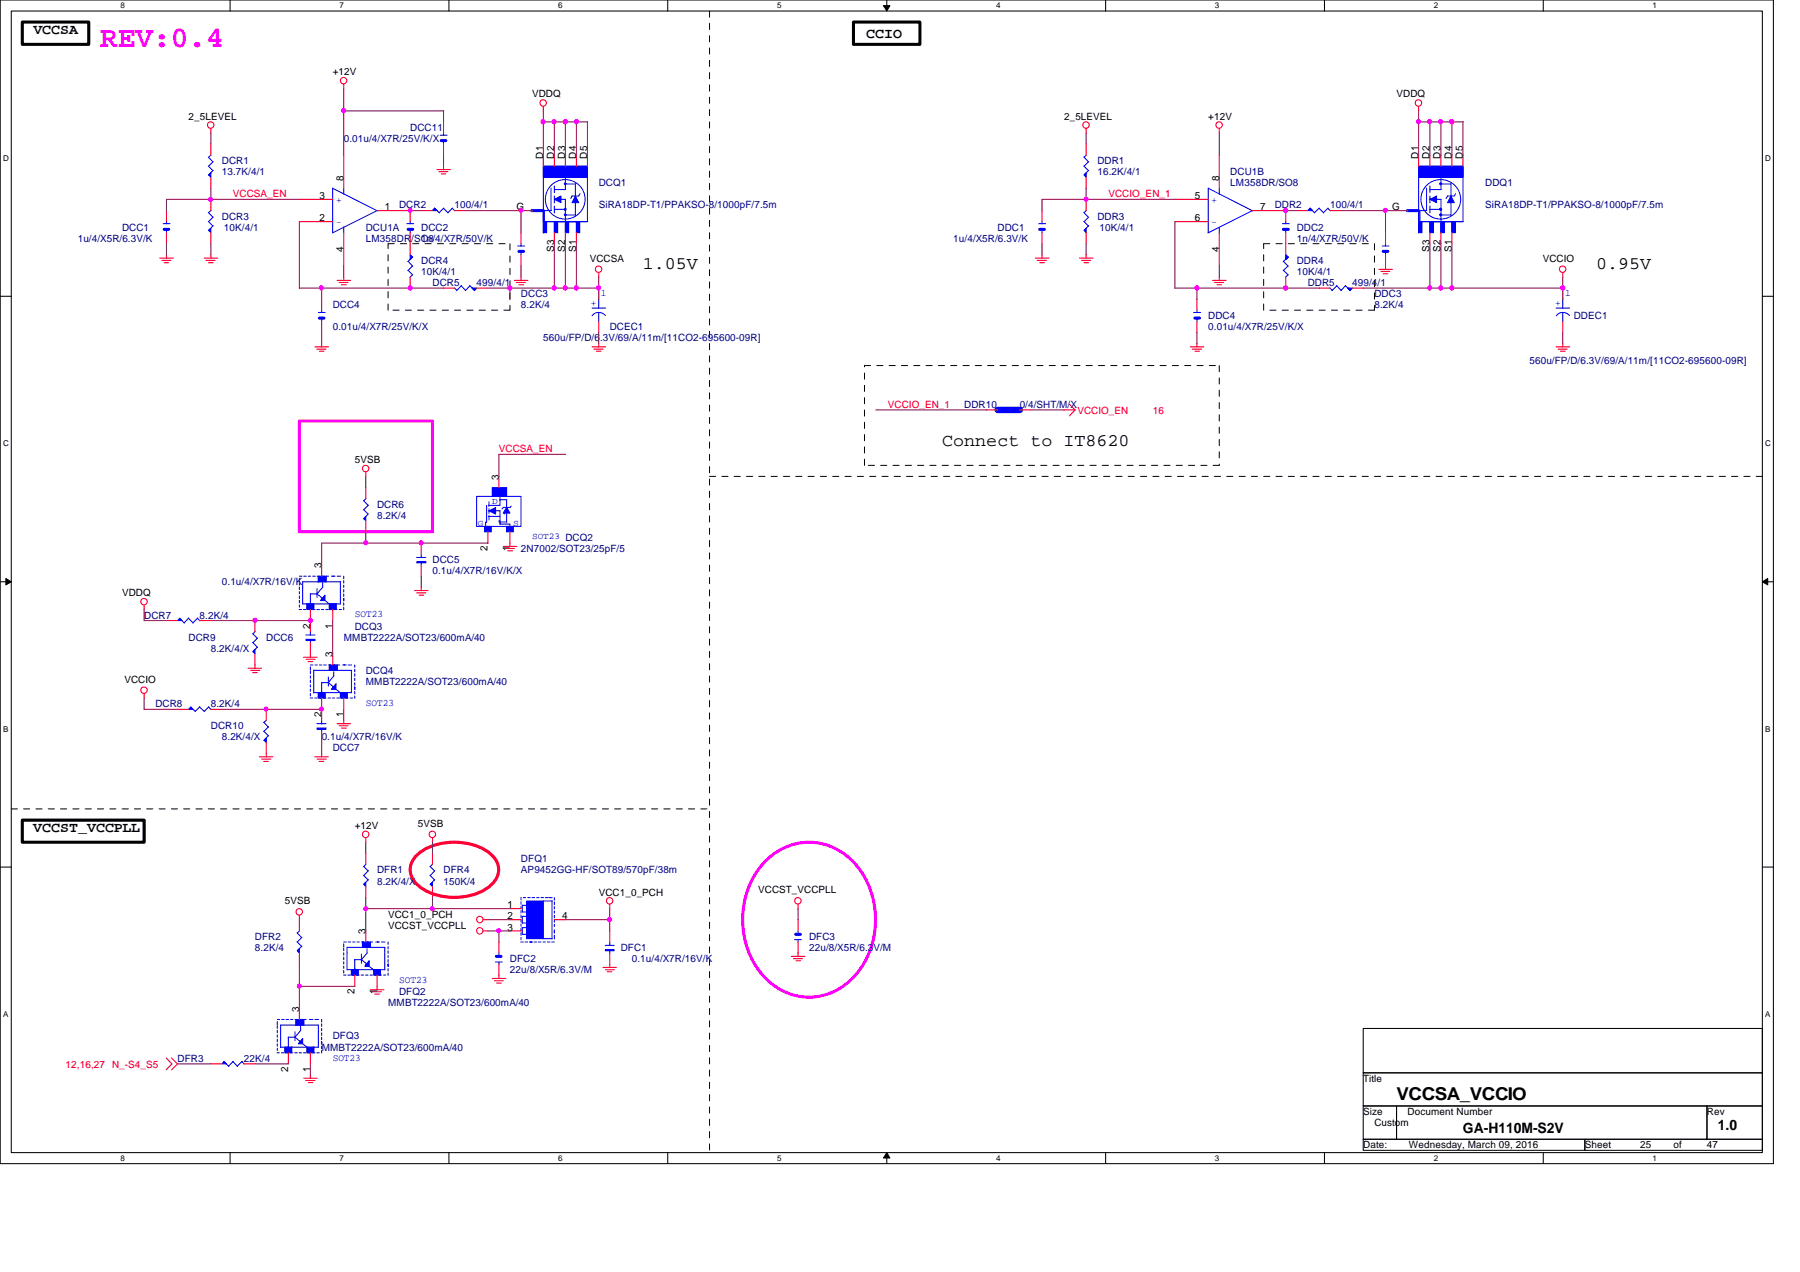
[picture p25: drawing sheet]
<svg xmlns="http://www.w3.org/2000/svg" width="297mm" height="210mm" viewBox="0 0 297 210" stroke-linecap="round" stroke-linejoin="round" font-family="sans-serif">
<defs><g id="words">
<text font-size="5" fill="#f0f" x="16.5" y="7.8">REV:0.4</text>
<g font-size="2.9">
<text x="106.1" y="44.4">1.05V</text>
<text x="263.4" y="44.4">0.95V</text>
<text x="155.5" y="73.7">Connect to IT8620</text>
<text x="230.5" y="181.6">VCCSA_VCCIO</text>
</g>
<g font-size="2.4">
<text x="5.5" y="5.6">VCCSA</text>
<text x="142.9" y="6.3">CCIO</text>
<text x="5.5" y="137.3">VCCST_VCCPLL</text>
<text x="241.4" y="186.9">GA-H110M-S2V</text>
<text x="283.5" y="186.5">1.0</text>
</g>
<g font-size="1.7">
<text x="54.9" y="12.4">+12V</text>
<text x="87.8" y="16.1">VDDQ</text>
<text x="230.5" y="16.1">VDDQ</text>
<text x="31.1" y="19.8">2_5LEVEL</text>
<text x="175.6" y="19.8">2_5LEVEL</text>
<text x="199.4" y="19.8">+12V</text>
<text x="56.7" y="29.8" transform="rotate(-90 56.7 29.8)">8</text>
<text x="89.6" y="26.2" transform="rotate(-90 89.6 26.2)">D1</text>
<text x="91.4" y="26.2" transform="rotate(-90 91.4 26.2)">D2</text>
<text x="93.3" y="26.2" transform="rotate(-90 93.3 26.2)">D3</text>
<text x="95.1" y="26.2" transform="rotate(-90 95.1 26.2)">D4</text>
<text x="96.9" y="26.2" transform="rotate(-90 96.9 26.2)">D5</text>
<text x="201.2" y="29.8" transform="rotate(-90 201.2 29.8)">8</text>
<text x="234.1" y="26.2" transform="rotate(-90 234.1 26.2)">D1</text>
<text x="235.9" y="26.2" transform="rotate(-90 235.9 26.2)">D2</text>
<text x="237.7" y="26.2" transform="rotate(-90 237.7 26.2)">D3</text>
<text x="239.6" y="26.2" transform="rotate(-90 239.6 26.2)">D4</text>
<text x="241.4" y="26.2" transform="rotate(-90 241.4 26.2)">D5</text>
<text x="52.7" y="32.9">3</text>
<text x="63.5" y="34.7">1</text>
<text x="85.3" y="34.7">G</text>
<text x="197.2" y="32.9">5</text>
<text x="207.9" y="34.7">7</text>
<text x="229.7" y="34.7">G</text>
<text x="52.7" y="36.5">2</text>
<text x="56.7" y="41.6" transform="rotate(-90 56.7 41.6)">4</text>
<text x="91.4" y="41.6" transform="rotate(-90 91.4 41.6)">S3</text>
<text x="93.3" y="41.6" transform="rotate(-90 93.3 41.6)">S2</text>
<text x="95.1" y="41.6" transform="rotate(-90 95.1 41.6)">S1</text>
<text x="197.2" y="36.5">6</text>
<text x="201.2" y="41.6" transform="rotate(-90 201.2 41.6)">4</text>
<text x="235.9" y="41.6" transform="rotate(-90 235.9 41.6)">S3</text>
<text x="237.7" y="41.6" transform="rotate(-90 237.7 41.6)">S2</text>
<text x="239.6" y="41.6" transform="rotate(-90 239.6 41.6)">S1</text>
<text x="97.3" y="43.2">VCCSA</text>
<text x="254.6" y="43.2">VCCIO</text>
<text x="58.5" y="76.5">5VSB</text>
<text x="82.3" y="79.2" transform="rotate(-90 82.3 79.2)">3</text>
<text x="53" y="93.8" transform="rotate(-90 53 93.8)">3</text>
<text x="80.5" y="90.9" transform="rotate(-90 80.5 90.9)">2</text>
<text x="84.1" y="90.9" transform="rotate(-90 84.1 90.9)">1</text>
<text x="20.1" y="98.4">VDDQ</text>
<text x="51.2" y="103.8" transform="rotate(-90 51.2 103.8)">2</text>
<text x="54.9" y="103.8" transform="rotate(-90 54.9 103.8)">1</text>
<text x="20.5" y="112.6">VCCIO</text>
<text x="54.9" y="108.5" transform="rotate(-90 54.9 108.5)">3</text>
<text x="53" y="118.4" transform="rotate(-90 53 118.4)">2</text>
<text x="56.7" y="118.4" transform="rotate(-90 56.7 118.4)">1</text>
<text x="58.5" y="136.8">+12V</text>
<text x="69" y="136.4">5VSB</text>
<text x="47" y="149.2">5VSB</text>
<text x="83.8" y="149.9">1</text>
<text x="98.8" y="147.8">VCC1_0_PCH</text>
<text x="125.1" y="147.4">VCCST_VCCPLL</text>
<text x="60.3" y="154.2" transform="rotate(-90 60.3 154.2)">3</text>
<text x="64" y="151.4">VCC1_0_PCH</text>
<text x="64" y="153.2">VCCST_VCCPLL</text>
<text x="83.8" y="151.7">2</text>
<text x="83.8" y="153.6">3</text>
<text x="92.7" y="151.7">4</text>
<text x="49.4" y="167" transform="rotate(-90 49.4 167)">3</text>
<text x="58.5" y="164.1" transform="rotate(-90 58.5 164.1)">2</text>
<text x="62.2" y="164.1" transform="rotate(-90 62.2 164.1)">1</text>
<text x="47.5" y="176.9" transform="rotate(-90 47.5 176.9)">2</text>
<text x="51.2" y="176.9" transform="rotate(-90 51.2 176.9)">1</text>
<text x="225" y="178.5">Title</text>
<text x="225" y="184">Size</text>
<text x="226.8" y="185.8">Custom</text>
<text x="232.3" y="184">Document Number</text>
<text x="281.7" y="184">Rev</text>
<text x="225" y="189.5">Date:</text>
<text x="232.5" y="189.5">Wednesday, March 09, 2016</text>
<text x="261.5" y="189.5">Sheet</text>
<text x="270.7" y="189.5">25</text>
<text x="276.2" y="189.5">of</text>
<text x="281.7" y="189.5">47</text>
</g>
<g font-size="1.7" fill="#000080">
<text x="56.7" y="23.4">0.01u/4/X7R/25V/K/X</text>
<text x="67.7" y="21.6">DCC11</text>
<text x="36.6" y="28.9">13.7K/4/1</text>
<text x="36.6" y="27.1">DCR1</text>
<text x="181.1" y="27.1">DDR1</text>
<text x="181.1" y="28.9">16.2K/4/1</text>
<text x="203" y="28.9">DCU1B</text>
<text x="65.9" y="34.4">DCR2</text>
<text x="75" y="34.4">100/4/1</text>
<text x="98.8" y="30.7">DCQ1</text>
<text x="98.8" y="34.4">SiRA18DP-T1/PPAKSO-8/1000pF/7.5m</text>
<text x="203" y="30.7">LM358DR/SO8</text>
<text x="210.4" y="34.4">DDR2</text>
<text x="219.5" y="34.4">100/4/1</text>
<text x="245.1" y="30.7">DDQ1</text>
<text x="245.1" y="34.4">SiRA18DP-T1/PPAKSO-8/1000pF/7.5m</text>
<text x="12.8" y="39.9">1u/4/X5R/6.3V/K</text>
<text x="20.1" y="38.1">DCC1</text>
<text x="36.6" y="36.2">DCR3</text>
<text x="37" y="38.1">10K/4/1</text>
<text x="60.4" y="38.1">DCU1A</text>
<text x="60.4" y="39.9">LM358DR/SO8</text>
<text x="69.5" y="38.1">DCC2</text>
<text x="69.5" y="39.9">1n/4/X7R/50V/K</text>
<text x="157.3" y="39.9">1u/4/X5R/6.3V/K</text>
<text x="164.6" y="38.1">DDC1</text>
<text x="181.1" y="36.2">DDR3</text>
<text x="181.4" y="38.1">10K/4/1</text>
<text x="214" y="38.1">DDC2</text>
<text x="214" y="39.9">1n/4/X7R/50V/K</text>
<text x="69.5" y="43.5">DCR4</text>
<text x="69.5" y="45.4">10K/4/1</text>
<text x="71.4" y="47.2">DCR5</text>
<text x="78.7" y="47.2">499/4/1</text>
<text x="214" y="43.5">DDR4</text>
<text x="214" y="45.4">10K/4/1</text>
<text x="215.8" y="47.2">DDR5</text>
<text x="223.1" y="47.2">499/4/1</text>
<text x="54.9" y="50.8">DCC4</text>
<text x="86" y="49">DCC3</text>
<text x="86" y="50.8">8.2K/4</text>
<text x="199.4" y="52.7">DDC4</text>
<text x="226.8" y="49">DDC3</text>
<text x="226.8" y="50.8">8.2K/4</text>
<text x="259.7" y="52.7">DDEC1</text>
<text x="54.9" y="54.5">0.01u/4/X7R/25V/K/X</text>
<text x="89.7" y="56.3">560u/FP/D/6.3V/69/A/11m/[11CO2-695600-09R]</text>
<text x="100.6" y="54.5">DCEC1</text>
<text x="199.4" y="54.5">0.01u/4/X7R/25V/K/X</text>
<text x="252.4" y="60">560u/FP/D/6.3V/69/A/11m/[11CO2-695600-09R]</text>
<text x="159.1" y="67.3">DDR10</text>
<text x="168.3" y="67.3">0/4/SHT/M/X</text>
<text x="62.2" y="83.8">DCR6</text>
<text x="62.2" y="85.6">8.2K/4</text>
<text x="71.4" y="94.7">0.1u/4/X7R/16V/K/X</text>
<text x="71.4" y="92.9">DCC5</text>
<text x="86" y="91.1">2N7002/SOT23/25pF/5</text>
<text x="36.6" y="96.6">0.1u/4/X7R/16V/K</text>
<text x="23.8" y="102.1">DCR7</text>
<text x="31.1" y="105.7">DCR9</text>
<text x="32.9" y="102.1">8.2K/4</text>
<text x="34.8" y="107.5">8.2K/4/X</text>
<text x="43.9" y="105.7">DCC6</text>
<text x="56.7" y="105.7">MMBT2222A/SOT23/600mA/40</text>
<text x="58.5" y="103.9">DCQ3</text>
<text x="60.4" y="111.2">DCQ4</text>
<text x="60.4" y="113">MMBT2222A/SOT23/600mA/40</text>
<text x="25.7" y="116.7">DCR8</text>
<text x="34.8" y="116.7">8.2K/4</text>
<text x="34.8" y="120.4">DCR10</text>
<text x="36.6" y="122.2">8.2K/4/X</text>
<text x="53.1" y="122.2">0.1u/4/X7R/16V/K</text>
<text x="54.9" y="124">DCC7</text>
<text x="86" y="142.3">DFQ1</text>
<text x="62.2" y="144.1">DFR1</text>
<text x="62.2" y="146">8.2K/4/X</text>
<text x="73.2" y="144.1">DFR4</text>
<text x="73.2" y="146">150K/4</text>
<text x="86" y="144.1">AP9452GG-HF/SOT89/570pF/38m</text>
<text x="42.1" y="155.1">DFR2</text>
<text x="133.5" y="155.1">DFC3</text>
<text x="42.1" y="156.9">8.2K/4</text>
<text x="84.2" y="160.6">22u/8/X5R/6.3V/M</text>
<text x="84.2" y="158.7">DFC2</text>
<text x="102.4" y="156.9">DFC1</text>
<text x="104.3" y="158.7">0.1u/4/X7R/16V/K</text>
<text x="133.5" y="156.9">22u/8/X5R/6.3V/M</text>
<text x="64" y="166.1">MMBT2222A/SOT23/600mA/40</text>
<text x="65.9" y="164.3">DFQ2</text>
<text x="53.1" y="173.4">MMBT2222A/SOT23/600mA/40</text>
<text x="54.9" y="171.5">DFQ3</text>
<text x="29.3" y="175.2">DFR3</text>
<text x="40.3" y="175.2">22K/4</text>
</g>
<g font-size="1.7" fill="#f00">
<text x="38.4" y="32.6">VCCSA_EN</text>
<text x="182.9" y="32.6">VCCIO_EN_1</text>
<text x="146.5" y="67.3">VCCIO_EN_1</text>
<text x="177.8" y="68.2">VCCIO_EN</text>
<text x="190.2" y="68.2">16</text>
<text x="82.3" y="74.6">VCCSA_EN</text>
<text x="10.8" y="176.3">12,16,27</text>
<text x="18.5" y="176.3">N_-S4_S5</text>
</g>
<g font-size="1.7" fill="#00f">
<text x="55.5" y="33.5">+</text>
<text x="199.9" y="33.5">+</text>
<text x="55.5" y="37.2">-</text>
<text x="199.9" y="37.2">-</text>
<text x="97.5" y="50.5">+</text>
<text x="99.1" y="48.9">1</text>
<text x="256.6" y="50.5">+</text>
<text x="258.3" y="48.9">1</text>
<text x="58.5" y="101.9">SOT23</text>
<text x="60.4" y="116.5">SOT23</text>
<text x="65.9" y="162.2">SOT23</text>
<text x="54.9" y="175">SOT23</text>
</g>
<g font-size="1.5" fill="#00f">
<text x="81.2" y="83.1">D</text>
<text x="78.9" y="86.8">G</text>
<text x="84.7" y="86.8">S</text>
<text x="87.8" y="89">SOT23 DCQ2</text>
</g>
<g font-size="1.3">
<text x="19.9" y="1.4">8</text>
<text x="56" y="1.4">7</text>
<text x="92.1" y="1.4">6</text>
<text x="128.2" y="1.4">5</text>
<text x="164.4" y="1.4">4</text>
<text x="200.5" y="1.4">3</text>
<text x="236.6" y="1.4">2</text>
<text x="272.7" y="1.4">1</text>
<text x=".5" y="26.5">D</text>
<text x="291.3" y="26.5">D</text>
<text x=".5" y="73.6">C</text>
<text x="291.3" y="73.6">C</text>
<text x=".5" y="120.7">B</text>
<text x="291.3" y="120.7">B</text>
<text x=".5" y="167.8">A</text>
<text x="291.3" y="167.8">A</text>
<text x="19.9" y="191.6">8</text>
<text x="56" y="191.6">7</text>
<text x="92.1" y="191.6">6</text>
<text x="128.2" y="191.6">5</text>
<text x="164.4" y="191.6">4</text>
<text x="200.5" y="191.6">3</text>
<text x="236.6" y="191.6">2</text>
<text x="272.7" y="191.6">1</text>
</g>
</g></defs>
<path d="M0 0h292.6v192h-292.6zM1.9 1.8h288.9v188.4h-288.9z" fill="none" stroke="#000" stroke-width=".17"/>
<g fill="#fff">
<path d="M19.9 .2h.7v1.5h-.7z"/>
<path d="M19.9 190.4h.7v1.5h-.7z"/>
</g>
<path d="M38 0v1.8M38 190.2v1.8" fill="none" stroke="#000" stroke-width=".17"/>
<g fill="#fff">
<path d="M56 .2h.7v1.5h-.7z"/>
<path d="M56 190.4h.7v1.5h-.7z"/>
</g>
<path d="M74.1 0v1.8M74.1 190.2v1.8" fill="none" stroke="#000" stroke-width=".17"/>
<g fill="#fff">
<path d="M92.1 .2h.7v1.5h-.7z"/>
<path d="M92.1 190.4h.7v1.5h-.7z"/>
</g>
<path d="M110.2 0v1.8M110.2 190.2v1.8" fill="none" stroke="#000" stroke-width=".17"/>
<g fill="#fff">
<path d="M128.2 .2h.7v1.5h-.7z"/>
<path d="M128.2 190.4h.7v1.5h-.7z"/>
</g>
<path d="M146.3 0v1.8M145.8 .9h1.1l-.6 .9zM146.3 190.2l.6 .9h-1.1zM146.3 190.2v1.8" fill="none" stroke="#000" stroke-width=".17"/>
<path d="M145.8 .9h1.1l-.6 .9zM146.3 190.2l.6 .9h-1.1z" fill="#000"/>
<g fill="#fff">
<path d="M164.4 .2h.7v1.5h-.7z"/>
<path d="M164.4 190.4h.7v1.5h-.7z"/>
</g>
<path d="M182.5 0v1.8M182.5 190.2v1.8" fill="none" stroke="#000" stroke-width=".17"/>
<g fill="#fff">
<path d="M200.5 .2h.7v1.5h-.7z"/>
<path d="M200.5 190.4h.7v1.5h-.7z"/>
</g>
<path d="M218.6 0v1.8M218.6 190.2v1.8" fill="none" stroke="#000" stroke-width=".17"/>
<g fill="#fff">
<path d="M236.6 .2h.7v1.5h-.7z"/>
<path d="M236.6 190.4h.7v1.5h-.7z"/>
</g>
<path d="M254.7 0v1.8M254.7 190.2v1.8" fill="none" stroke="#000" stroke-width=".17"/>
<g fill="#fff">
<path d="M272.7 .2h.7v1.5h-.7z"/>
<path d="M272.7 190.4h.7v1.5h-.7z"/>
<path d="M.5 25.4h.9v1.4h-.9z"/>
<path d="M291.3 25.4h.9v1.4h-.9z"/>
<path d="M.5 72.4h.9v1.5h-.9z"/>
<path d="M291.3 72.4h.9v1.5h-.9z"/>
</g>
<path d="M0 48.9h1.9M290.8 48.9h1.8" fill="none" stroke="#000" stroke-width=".17"/>
<g fill="#fff">
<path d="M.5 119.5h.9v1.5h-.9z"/>
<path d="M291.3 119.5h.8v1.5h-.8z"/>
</g>
<path d="M0 96h1.9M1 95.5l.9 .5-.9 .5zM290.8 96h1.8M290.8 96l.9-.5v1z" fill="none" stroke="#000" stroke-width=".17"/>
<path d="M1 95.5l.9 .5-.9 .5zM290.8 96l.9-.5v1z" fill="#000"/>
<g fill="#fff">
<path d="M.5 166.6h.8v1.5h-.8z"/>
<path d="M291.3 166.6h.8v1.5h-.8z"/>
</g>
<path d="M0 143.1h1.9M290.8 143.1h1.8M225 169.7h65.8v7.3h-65.8zM225 177h65.8v5.5h-65.8zM225 182.5h5.5v5.5h-5.5zM225 188h36.5v1.8h-36.5zM230.5 182.5h51.2v5.5h-51.2zM261.5 188h29.3v1.8h-29.3zM281.7 182.5h9.1v5.5h-9.1z" fill="none" stroke="#000" stroke-width=".17"/>
<g fill="none" stroke="#000" stroke-width=".17" stroke-dasharray="1 1 1 1 1 1 1 1">
<path d="M117.1 1.8v188.4M64 40.2h20.2M64 51.2v-11M84.2 40.2v11M84.2 51.2h-20.2M208.5 40.2h18.3M208.5 51.2v-11M226.8 40.2v11M226.8 51.2h-18.3M142.7 60.3h58.5M142.7 76.8v-16.5M201.2 60.3v16.5"/>
<path d="M201.2 76.8h-58.5M290.8 78.6h-173.8M1.9 133.5h115.2"/>
</g>
<path d="M3.7 3.6h10.9v3.7h-10.9zM140.8 3.6h11v3.7h-11zM3.7 135.3h20.1v3.7h-20.1z" fill="none" stroke="#000" stroke-width=".51"/>
<path d="M49.4 69.5h22v18.3h-22zM126.6 141.8a10 10 0 0 1 15.5 2 14.3 14.3 0 0 1-1.7 17.9 9.9 9.9 0 0 1-15.5-2 14.3 14.3 0 0 1 1.7-17.9z" fill="none" stroke="#f0f" stroke-width=".51"/>
<path d="M69.1 140.8a10.3 10.3 0 0 1 11.8 0 3.2 3.2 0 0 1 0 5.4 10.2 10.2 0 0 1-11.8 0 3.3 3.3 0 0 1 0-5.4z" fill="none" stroke="#f00" stroke-width=".51"/>
<g fill="none" stroke="#f00" stroke-width=".17">
<path d="M56.7 13.9v.7M89.7 17.6v.7M234.1 17.6v.7M34.8 21.2v.8M72.1 28h2.2M72.4 28.3h1.5M72.8 28.7h.8M73.2 27.4v.6M179.2 21.2v.8M201.2 21.2v.8M26.4 42.6h2.2M26.7 43h1.5"/>
<path d="M27.1 43.3h.8M27.5 42v.6M33.7 42.6h2.2M34 43h1.5M34.4 43.3h.8M34.8 42v.6M52 57.2h2.2M52.3 57.6h1.5M52.7 58h.8M53.1 56.7v.6M55.6 46.3h2.3M56 46.6h1.4"/>
<path d="M56.3 47h.8M56.7 45.7v.6M84.9 46.3h2.2M85.2 46.6h1.5M85.6 47h.8M86 45.7v.6M97.7 57.2h2.2M98 57.6h1.5M98.4 58h.8M98.8 45v.8M98.8 56.7v.6M170.9 42.6h2.2"/>
<path d="M171.2 43h1.5M171.6 43.3h.7M172 42v.6M178.1 42.6h2.3M178.5 43h1.5M178.9 43.3h.8M179.2 42v.6M196.4 57.2h2.3M196.8 57.6h1.5M197.2 58h.7M197.5 56.7v.6M200.1 46.3h2.2"/>
<path d="M200.4 46.6h1.5M200.8 47h.8M201.2 45.7v.6M227.5 44.4h2.3M227.9 44.8h1.5M228.3 45.2h.7M228.6 43.9v.6M256.8 57.2h2.2M257.1 57.6h1.5M257.5 58h.8M257.9 45v.8M257.9 56.7v.6"/>
<path d="M60.4 77.9v.8M175.6 67.6h1.8M176.5 66.7l.9 .9M177.4 67.6l-.9 1M23.8 99.9v.7M68.4 97.5h2.3M68.7 97.8h1.6M69.2 98.2h.7M69.5 96.9v.6M83.1 90.2h2.2M83.4 90.5h1.5M83.8 90.9h.8"/>
<path d="M84.2 89.6v.6M23.8 114.5v.7M40.9 110.3h2.3M41.4 110.6h1.5M41.7 111h.8M42.1 109.7v.6M50.1 108.5h2.2M50.5 108.8h1.5M50.8 109.2h.8M51.2 107.9v.6M55.6 119.4h2.3M56 119.8h1.4"/>
<path d="M56.7 118.9v.6M42.8 124.9h2.2M43.2 125.3h1.5M43.5 125.6h.8M43.9 124.3v.6M51.9 124.9h2.3M52.3 125.3h1.5M52.7 125.6h.7M53.1 124.3v.6M56.3 120.1h.8M60.4 138.3v.7M71.4 138.3v.7"/>
<path d="M49.4 151v.8M79.8 151.8h.8M79.8 153.6h.8M99.5 159.6h2.2M100.6 149.2v.8M100.6 159.1v.6M130.6 157.8h2.2M130.9 158.2h1.5M131.4 158.5h.7M131.7 149.2v.8M131.7 157.3v.6M27.4 174.6l1 1-1 .9"/>
<path d="M28.3 174.6l1 1-1 .9M50.1 177.9h2.3M50.5 178.3h1.5M50.9 178.6h.7M51.2 177.4v.6M61.1 163.3h2.3M61.4 163.7h1.5M61.8 164h.8M62.2 162.8v.6M81.2 161.5h2.3M81.6 161.8h1.5M82 162.2h.7"/>
<path d="M82.3 160.9v.6M99.9 160h1.5M100.2 160.4h.8"/>
<circle cx="56.7" cy="13.3" r=".54"/>
<circle cx="89.6" cy="17" r=".54"/>
<circle cx="234.1" cy="17" r=".54"/>
<circle cx="34.8" cy="20.6" r=".54"/>
<circle cx="179.2" cy="20.6" r=".54"/>
<circle cx="201.2" cy="20.6" r=".54"/>
<circle cx="98.8" cy="44.4" r=".54"/>
<circle cx="257.9" cy="44.4" r=".54"/>
<circle cx="60.3" cy="77.3" r=".54"/>
<circle cx="23.8" cy="99.3" r=".54"/>
<circle cx="23.8" cy="113.9" r=".54"/>
<circle cx="60.3" cy="137.7" r=".54"/>
<circle cx="71.3" cy="137.7" r=".54"/>
<circle cx="49.4" cy="150.5" r=".54"/>
<circle cx="79.2" cy="153.6" r=".54"/>
<circle cx="79.2" cy="151.7" r=".54"/>
<circle cx="100.6" cy="148.6" r=".54"/>
<circle cx="131.7" cy="148.6" r=".54"/>
</g>
<path d="M55.5 112.8v.9h-.8z" fill="#00f"/>
<g fill="none" stroke="#00f" stroke-width=".17">
<path d="M51.2 115.2h.4M51.2 109.7h.4M51.2 110v.6M51.2 110.8v.4M51.2 111.5v.4M51.2 112.2v.4M51.2 113v.4M51.2 113.7v.4M51.2 114.4v.5M51.8 110.6v3.7M51.8 114.3h6.2M51.8 110.6h6.2"/>
<path d="M51.9 115.2h.4M52 109.7h.4M52.5 114.3v.7M52.7 115.2h.4M52.7 109.7h.4M53.1 112.6v1.7M53.1 112.6h1.1M53.4 115.2h.4M53.4 109.7h.4M53.6 114.3v.7h-1.1M54.1 115.2h.4M54.2 109.7h.4"/>
<path d="M54.2 111.7v1.5M54.2 112.6l.9 .8M54.9 115.2h.3M54.9 113.4h.1M54.9 109.7h.4M55.1 110.8v.8M55.1 111.5l-1 1.2M55.5 112.8v.9h-.8zM55.5 113.7l.7 .6M55.6 115.2h.4M55.6 109.7h.4M55.6 109.9v.8"/>
<path d="M55.7 109.9h-1.3v.8M56.2 115h1.1M56.2 114.3v.8M56.3 115.2h.4M56.6 109.7h.5M57.1 115.2h.3M57.3 114.3v.7M57.4 109.7h.6M57.8 115.2h.4M58 110.6v.8M58 111.5v2.8M58.5 109.7v.4"/>
<path d="M58.5 110.4v.5M58.5 111.2v.4M58.5 111.9v.4M58.5 112.6v.5M58.5 113.4v.4M58.5 114.1v.4M58.5 114.9v.3"/>
</g>
<path d="M54.4 109.7h1.2v.9h-1.2z" fill-rule="evenodd" fill="#00f"/>
<path d="M54.4 109.7h1.2v.9h-1.2z" fill="none" stroke="#00f" stroke-width=".17"/>
<path d="M56.2 114.3h1.1v.9h-1.1z" fill-rule="evenodd" fill="#00f"/>
<path d="M56.2 114.3h1.1v.9h-1.1z" fill="none" stroke="#00f" stroke-width=".17"/>
<path d="M52.5 114.3h1.1v.9h-1.1z" fill-rule="evenodd" fill="#00f"/>
<path d="M52.5 114.3h1.1v.9h-1.1zM38.4 175.2l.8 .8M38.5 175.1l-.8 .8M39.9 175.2l.4 .4M40 175.1l-.8 .8" fill="none" stroke="#00f" stroke-width=".17"/>
<path d="M53.1 115.2v1.9M54.9 107.9v1.8M56.7 115.2v1.9" fill="none" stroke="#f00" stroke-width=".17"/>
<path d="M37 175.2l.3 .4h-.7z" fill-rule="evenodd" fill="#00f"/>
<path d="M52.3 119.4h1.5M53.1 118.9v.6M53.1 120.3v.4M37 175.2l.8 .8M37 175.2l.3 .4h-.7z" fill="none" stroke="#00f" stroke-width=".17"/>
<path d="M34.8 175.6h1.8M40.3 175.6h1.8" fill="none" stroke="#f00" stroke-width=".17"/>
<path d="M52.3 120.1h1.5v.2h-1.5z" fill-rule="evenodd" fill="#00f"/>
<path d="M52.3 120.1h1.5v.2h-1.5zM70.9 144.4l.8 .8M70.9 143l.8 .7M71.4 142.6l-.4 .4M71.8 143.7l-.8 .8" fill="none" stroke="#00f" stroke-width=".17"/>
<path d="M53.1 117.1v1.8M53.1 120.7v1.8" fill="none" stroke="#f00" stroke-width=".17"/>
<path d="M71 145.9l.4-.3v.7z" fill-rule="evenodd" fill="#00f"/>
<g fill="none" stroke="#00f" stroke-width=".17">
<path d="M211.6 36.9h1.2M212.2 36.5v.4M212.2 37.8v.6M256.8 50.8h2.2M257.9 51.6a1.37 1.37 0 0 1 1.1 .5M257.9 51.6a1.21 1.21 0 0 0-1.1 .5M257.9 49.4v1.5M257.9 51.6v1.5M49 155.4l.8 .8M49 153.9l.8 .8M49.4 153.6l-.3 .4M49.8 154.7l-.7 .7"/>
<path d="M71 145.9l.4-.3v.7zM71.8 145.2l-.8 .7M131.1 155.1h1.1M131.7 153.6v.6M131.7 155.1v.4"/>
</g>
<path d="M212.2 34.8v1.8M212.2 38.4v1.8M257.9 47.5v1.9M257.9 53v1.9M71.4 140.8v1.8M71.4 146.3v1.8M131.7 151.8v1.8M131.7 155.4v1.9" fill="none" stroke="#f00" stroke-width=".17"/>
<path d="M211.8 37.8h.8M131.3 154.2h.8" fill="none" stroke="#00f" stroke-width=".51"/>
<path d="M49.4 156.5v.8l-.3-.4z" fill-rule="evenodd" fill="#00f"/>
<path d="M49.4 156.5v.8l-.3-.4zM49.8 156.1l-.7 .8" fill="none" stroke="#00f" stroke-width=".17"/>
<path d="M49.4 151.8v1.8M49.4 157.3v1.8" fill="none" stroke="#f00" stroke-width=".17"/>
<path d="M49.9 171.4v.9h-.7z" fill="#00f"/>
<g fill="none" stroke="#00f" stroke-width=".17">
<path d="M45.7 173.7h.4M45.8 168.2h.3M45.8 168.6v.6M45.8 169.3v.4M45.8 170v.4M45.8 170.8v.4M45.8 171.5v.4M45.8 172.2v.4M45.8 173v.4M46.3 169.1v3.7M46.3 172.8h6.3M46.3 169.2h6.3"/>
<path d="M46.4 173.7h.5M46.5 168.2h.4M47 172.8v.7M47.2 173.7h.4M47.2 168.2h.4M47.6 171.1v1.7M47.6 171.2h1.1M47.9 173.7h.4M48 168.2h.3M48.1 172.8v.7h-1.1M48.6 173.7h.5M48.7 168.2h.4"/>
<path d="M48.7 170.3v1.4M48.7 171.2l1 .8M49.4 173.7h.4M49.4 171.9h.1M49.4 168.2h.4M49.6 169.3v.8M49.6 170.1l-1 1.1M49.9 172.3l.8 .5M49.9 171.4v.9h-.7zM50.1 173.7h.4M50.1 168.2h.4M50.1 168.4v.8"/>
<path d="M50.2 168.4h-1.4v.8M50.7 173.5h1.1M50.7 172.8v.8M50.8 173.7h.4M51.1 168.2h.5M51.6 173.7h.4M51.8 172.8v.7M52 168.2h.6M52.3 173.7h.4M52.5 169.2v.7M52.5 170v2.8M53.1 168.2v.5"/>
<path d="M53.1 169v.4M53.1 169.7v.4M53.1 170.4v.5M53.1 171.2v.4M53.1 171.9v.4M53.1 172.6v.5M53.1 173.4v.4"/>
</g>
<path d="M48.8 168.2h1.3v1h-1.3z" fill-rule="evenodd" fill="#00f"/>
<path d="M48.8 168.2h1.3v1h-1.3z" fill="none" stroke="#00f" stroke-width=".17"/>
<path d="M50.7 172.8h1.1v.9h-1.1z" fill-rule="evenodd" fill="#00f"/>
<path d="M50.7 172.8h1.1v.9h-1.1z" fill="none" stroke="#00f" stroke-width=".17"/>
<path d="M47 172.8h1.1v.9h-1.1z" fill-rule="evenodd" fill="#00f"/>
<path d="M60 84.1l.7 .7M60 82.6l.7 .8M60.4 82.3l-.4 .3M60.8 83.4l-.8 .7M47 172.8h1.1v.9h-1.1z" fill="none" stroke="#00f" stroke-width=".17"/>
<path d="M47.6 173.7v1.9M49.4 166.4v1.8M51.2 173.7v1.9" fill="none" stroke="#f00" stroke-width=".17"/>
<path d="M60.4 85.2v.7l-.4-.3z" fill-rule="evenodd" fill="#00f"/>
<path d="M26.9 36.9h1.2M27.5 36.5v.4M27.5 37.8v.6M178.9 27.4l.7 .8M178.9 25.9l.7 .8M179.3 25.6l-.4 .4M179.7 26.7l-.8 .7M60.4 85.2v.7l-.4-.3zM60.8 84.8l-.8 .8" fill="none" stroke="#00f" stroke-width=".17"/>
<path d="M27.5 34.8v1.8M27.5 38.4v1.8M60.4 80.5v1.8M60.4 85.9v1.9" fill="none" stroke="#f00" stroke-width=".17"/>
<path d="M27.1 37.8h.8" fill="none" stroke="#00f" stroke-width=".51"/>
<path d="M178.9 28.9l.3-.4v.8z" fill-rule="evenodd" fill="#00f"/>
<path d="M178.9 28.9l.3-.4v.8zM179.7 28.1l-.8 .8M216.2 34.4l.8 .7M216.2 34.3l-.4 .5M217.7 34.4l.7 .7M217.7 34.3l-.8 .8M219.1 34.4l.4 .4M219.2 34.3l-.8 .8" fill="none" stroke="#00f" stroke-width=".17"/>
<path d="M179.2 23.7v1.9M179.2 29.3v1.8" fill="none" stroke="#f00" stroke-width=".17"/>
<path d="M215.8 34.8l.4-.4 .4 .4-.4-.4 .4 .4z" fill-rule="evenodd" fill="#00f"/>
<path d="M72.6 22.3h1.2M73.2 21.9v.4M73.2 23.2v.5M215.8 34.8l.4-.4 .4 .4-.4-.4 .4 .4zM219.5 47.5l.3 .4M220.6 47.1l.7 .8M220.6 47.2l-.8 .8M222 47.1l.8 .8M222 47.2l-.7 .8M223.1 47.5l-.3 .5" fill="none" stroke="#00f" stroke-width=".17"/>
<path d="M73.2 20.1v1.8M73.2 23.7v1.9M214 34.8h1.8M219.5 34.8h1.8" fill="none" stroke="#f00" stroke-width=".17"/>
<path d="M72.8 23.2h.8" fill="none" stroke="#00f" stroke-width=".51"/>
<path d="M222.4 47.5h.7l-.3 .4z" fill-rule="evenodd" fill="#00f"/>
<path d="M222.4 47.5h.7l-.3 .4z" fill="none" stroke="#00f" stroke-width=".17"/>
<path d="M217.7 47.5h1.8M223.1 47.5h1.9" fill="none" stroke="#f00" stroke-width=".17"/>
<path d="M60.9 158.5v1h-.7z" fill="#00f"/>
<g fill="none" stroke="#00f" stroke-width=".17">
<path d="M56.7 155.4h.4M56.7 155.7v.6M56.7 156.5v.4M56.7 157.2v.4M56.7 157.9v.5M56.7 158.7v.4M56.7 159.4v.4M57.3 156.3v3.8M57.3 156.3h6.2M57.4 155.4h.5M58 160v.7M58.2 155.4h.4"/>
<path d="M58.5 158.3v1.8M58.5 158.4h1.2M58.9 155.4h.4M59.1 160v.7h-1.1M59.6 155.4h.5M59.6 157.4v1.6M59.6 158.4l1 .7M60.4 159.1h.1M60.4 155.4h.4M60.6 156.5v.8M60.6 157.3l-1 1.1M60.9 159.5l.8 .6"/>
<path d="M60.9 158.5v1h-.7zM61.1 155.4h.4M61.1 155.6v.8M61.2 155.6h-1.4v.8M62 155.4h.6M62.8 160v.7M62.9 155.4h.6M63.5 156.3v.8M63.5 157.2v2.8M64 155.4v.4M64 156.2v.4M64 156.9v.4"/>
<path d="M64 157.6v.4M64 158.4v.4M64 159.1v.4M64 159.8v.4M56.7 160.9h.4M56.7 160.1v.5M57.3 160h6.2M57.4 160.9h.4M58.2 160.9h.3M58.9 160.9h.4M59.6 160.9h.4M60.3 160.9h.4"/>
<path d="M61.1 160.9h.4M61.7 160.7h1.1M61.7 160v.8M61.8 160.9h.4M62.5 160.9h.4M63.3 160.9h.4M64 160.6v.4"/>
</g>
<path d="M59.8 155.4h1.3v.9h-1.3z" fill-rule="evenodd" fill="#00f"/>
<path d="M59.8 155.4h1.3v.9h-1.3z" fill="none" stroke="#00f" stroke-width=".17"/>
<path d="M61.7 160h1.1v.9h-1.1z" fill-rule="evenodd" fill="#00f"/>
<path d="M61.7 160h1.1v.9h-1.1z" fill="none" stroke="#00f" stroke-width=".17"/>
<path d="M58 160h1.1v.9h-1.1z" fill-rule="evenodd" fill="#00f"/>
<path d="M228.1 40.6h1.1M228.6 40.2v.4M228.6 41.4v.6M31.1 102l.8 .8M31.2 102l-.8 .8M32.6 102l.4 .4M32.6 102l-.8 .8M58 160h1.1v.9h-1.1z" fill="none" stroke="#00f" stroke-width=".17"/>
<path d="M228.6 38.4v1.8M228.6 42v1.9M60.4 153.6v1.8M58.5 160.9v1.9M62.2 160.9v1.9" fill="none" stroke="#f00" stroke-width=".17"/>
<path d="M228.3 41.5h.7" fill="none" stroke="#00f" stroke-width=".51"/>
<path d="M29.3 102.4l.4-.4 .3 .4z" fill-rule="evenodd" fill="#00f"/>
<path d="M29.3 102.4l.4-.4 .3 .4zM29.7 102l.7 .8" fill="none" stroke="#00f" stroke-width=".17"/>
<path d="M27.5 102.4h1.8M32.9 102.4h1.9" fill="none" stroke="#f00" stroke-width=".17"/>
<path d="M86.9 148.7h2.8v6.2h-2.8z" fill-rule="evenodd" fill="#00f"/>
<g fill="none" stroke="#00f" stroke-width=".17">
<path d="M78.7 81.9h7.3v5h-7.3zM82.3 85.9h.1M81.7 158.7h1.2M82.3 157.3v.6M82.3 158.7v.4M85.9 155.4h.5M86 148.1v.4M86 148.8v.4M86 149.6v.3M86 150.3v.4M86 151v.4M86 151.7v.4"/>
<path d="M86 152.5v.4M86 153.2v.4M86 153.9v.4M86 154.7v.4M86.1 151.2h.8M86.1 153.1h.8M86.2 149.4v1.1h.7M86.2 151.2v1.2M86.2 153.1v1.1M86.2 152.3h.7M86.2 149.4h.7M86.2 154.2h.7"/>
<path d="M86.4 148.1h.3M86.7 155.4h.4M86.9 148.7h2.8v6.2h-2.8zM87.1 148.1h.4M87.4 155.4h.4M87.8 151.8h.1M87.8 148.1h.4M88.1 155.4h.5M88.6 148.1h.3M88.9 155.4h.4M89.3 148.1h.4M89.6 155.4h.4"/>
<path d="M89.6 154.9h1.5M89.7 148.7h1.4M90 148.1h.4M90.3 155.4h.5M90.5 148.1h.6M91.1 155.4h.4M91.1 148.7v6.2M91.5 148.1v.4M91.5 148.8v.5M91.5 149.6v.4M91.5 150.3v.4M91.5 151v.5"/>
<path d="M91.5 151.8v.4M91.5 152.5v.4M91.5 153.4v.6M91.5 154.3v.6"/>
</g>
<path d="M82.3 155.4v1.9M82.3 159.1v1.8M84.2 149.9h1.8M84.2 151.8h1.8M84.2 153.6h1.8M91.5 151.8h1.8" fill="none" stroke="#f00" stroke-width=".17"/>
<path d="M81.9 157.8h.8" fill="none" stroke="#00f" stroke-width=".51"/>
<path d="M81.2 80.5h2.4v1.4h-2.4z" fill-rule="evenodd" fill="#00f"/>
<path d="M81.2 80.5h2.4v1.4h-2.4z" fill="none" stroke="#00f" stroke-width=".17"/>
<path d="M80 86.9h1.1v.9h-1.1z" fill-rule="evenodd" fill="#00f"/>
<path d="M80 86.9h1.1v.9h-1.1z" fill="none" stroke="#00f" stroke-width=".17"/>
<path d="M83.6 86.9h1.1v.9h-1.1z" fill-rule="evenodd" fill="#00f"/>
<path d="M80.7 83.9v.8M80.7 85v.8M83.6 86.9h1.1v.9h-1.1z" fill="none" stroke="#00f" stroke-width=".17"/>
<path d="M80.7 84.3l1.1-.6v1.1z" fill-rule="evenodd" fill="#00f"/>
<path d="M80.6 84.3h1.9v2M80.6 85.2h1.9M80.7 84.3l1.1-.6v1.1zM82.5 86.1h1.1M83.6 82.4v3.7" fill="none" stroke="#00f" stroke-width=".17"/>
<path d="M83.6 83.7l.6 1h-1.1z" fill="#00f"/>
<g fill="none" stroke="#00f" stroke-width=".17">
<path d="M80.3 86.1h-.2v.8M80.3 83.4v2.8M80.6 83.4h1.9M80.7 82.8v.8M82.5 82.5h1.1M82.5 86.5h1.7v.4M82.5 81.9v1.5M82.5 86.1v.4M83 83.7h1.2M83.1 83.7l-.3 .3M83.2 84.7h.1M83.6 83.7l.6 1h-1.1z"/>
<path d="M84.4 83.5l-.2 .2M41.7 106l.8 .8M41.7 104.6l.8 .7M42.1 104.2l-.4 .4M42.5 105.3l-.8 .7"/>
</g>
<path d="M82.3 78.6v1.9M80.5 87.8v1.8M84.2 87.8v1.8" fill="none" stroke="#f00" stroke-width=".17"/>
<path d="M42.1 107.1v.8l-.4-.4z" fill-rule="evenodd" fill="#00f"/>
<path d="M32.9 116.7l.8 .7M33 116.6l-.8 .8M34.4 116.7l.4 .4M34.5 116.6l-.8 .8M42.1 107.1v.8l-.4-.4zM42.5 106.8l-.8 .7" fill="none" stroke="#00f" stroke-width=".17"/>
<path d="M42.1 102.4v1.8M42.1 107.9v1.8" fill="none" stroke="#f00" stroke-width=".17"/>
<path d="M31.1 117.1l.4-.4 .3 .4z" fill-rule="evenodd" fill="#00f"/>
<path d="M85.4 40.6h1.2M86 40.2v.4M86 41.4v.6M68.7 92h1.6M69.5 91.4v.6M69.5 92.9v.4M31.1 117.1l.4-.4 .3 .4zM31.5 116.7l.8 .7" fill="none" stroke="#00f" stroke-width=".17"/>
<path d="M86 38.4v1.8M86 42v1.9M29.3 117.1h1.8M34.8 117.1h1.8" fill="none" stroke="#f00" stroke-width=".17"/>
<path d="M85.6 41.5h.8" fill="none" stroke="#00f" stroke-width=".51"/>
<path d="M68.8 92.7h1.5v.2h-1.5z" fill-rule="evenodd" fill="#00f"/>
<path d="M71.7 34.4l.8 .7M71.8 34.3l-.4 .5M73.2 34.4l.8 .7M73.2 34.3l-.7 .8M74.6 34.4l.5 .4M74.7 34.3l-.8 .8M68.8 92.7h1.5v.2h-1.5z" fill="none" stroke="#00f" stroke-width=".17"/>
<path d="M69.5 89.6v1.8M69.5 93.3v1.8" fill="none" stroke="#f00" stroke-width=".17"/>
<path d="M71.7 34.4l.4 .4h-.7l.3-.4 .4 .4z" fill-rule="evenodd" fill="#00f"/>
<path d="M71.7 34.4l.4 .4h-.7l.3-.4 .4 .4zM67.3 43.1l.8 .8M67.3 44.6l.8 .8M67.7 42l.4 .5M68.1 42.4l-.8 .8M68.1 43.9l-.8 .8M68.1 45.3l-.5 .5" fill="none" stroke="#00f" stroke-width=".17"/>
<path d="M69.5 34.8h1.9M75 34.8h1.8" fill="none" stroke="#f00" stroke-width=".17"/>
<path d="M67.7 42l.4 .4-.4 .4 .4-.4-.4 .4z" fill-rule="evenodd" fill="#00f"/>
<path d="M67.7 42l.4 .4-.4 .4 .4-.4-.4 .4zM43.5 119.2l.8 .8M44 118.8l-.4 .4M44.3 119.9l-.7 .8M43.5 120.7l.8 .7" fill="none" stroke="#00f" stroke-width=".17"/>
<path d="M67.7 40.2v1.8M67.7 45.7v1.8" fill="none" stroke="#f00" stroke-width=".17"/>
<path d="M43.6 122.2l.3-.4v.7z" fill-rule="evenodd" fill="#00f"/>
<path d="M211.8 43.1l.8 .8M211.8 44.6l.8 .8M212.2 42l.4 .5M212.6 42.4l-.9 .8M212.6 43.9l-.9 .8M212.6 45.3l-.5 .5M43.6 122.2l.3-.4v.7zM44.3 121.4l-.7 .8" fill="none" stroke="#00f" stroke-width=".17"/>
<path d="M43.9 117.1v1.8M43.9 122.5v1.8" fill="none" stroke="#f00" stroke-width=".17"/>
<path d="M212.2 42l.4 .4-.4 .4 .4-.4-.4 .4z" fill-rule="evenodd" fill="#00f"/>
<path d="M212.2 42l.4 .4-.4 .4 .4-.4-.4 .4zM60 144.4l.7 .8M60 143l.7 .7M60.4 142.6l-.4 .4M60.8 143.7l-.8 .8" fill="none" stroke="#00f" stroke-width=".17"/>
<path d="M212.2 40.2v1.8M212.2 45.7v1.8" fill="none" stroke="#f00" stroke-width=".17"/>
<path d="M60 145.9l.4-.3v.7z" fill-rule="evenodd" fill="#00f"/>
<g fill="none" stroke="#00f" stroke-width=".17">
<path d="M234.1 34.8h1.4M235.4 31v3.8M236 30.7v1.1M236 32.3v1.2M236 34v1.1M236 31.3h1.8M236 34.5h1.8M236 32.9h1.8M237.7 35.5h1.7M237.8 29.2v2.1M237.8 32.9v3.7M237.8 30.4h1.7"/>
<path d="M238.9 32.3h1.1M239.4 30.4v5.1M60 145.9l.4-.3v.7zM60.8 145.2l-.8 .7"/>
<circle cx="237.8" cy="32.9" r="3.3"/>
</g>
<path d="M60.4 140.8v1.8M60.4 146.3v1.8" fill="none" stroke="#f00" stroke-width=".17"/>
<path d="M237.6 30.2h.3v.2h-.3z" fill-rule="evenodd" fill="#00f"/>
<path d="M237.6 30.2h.3v.2h-.3z" fill="none" stroke="#00f" stroke-width=".17"/>
<path d="M237.6 34.4h.3v.3h-.3z" fill-rule="evenodd" fill="#00f"/>
<path d="M237.6 34.4h.3v.3h-.3z" fill="none" stroke="#00f" stroke-width=".17"/>
<path d="M237.6 35.3h.3v.2h-.3z" fill-rule="evenodd" fill="#00f"/>
<path d="M237.6 35.3h.3v.2h-.3zM238.9 32.3l-.3 .5M240.2 32l-.2 .3" fill="none" stroke="#00f" stroke-width=".17"/>
<path d="M239.4 32.3l.6 1.1h-1.1z" fill-rule="evenodd" fill="#00f"/>
<path d="M239.4 32.3l.6 1.1h-1.1z" fill="none" stroke="#00f" stroke-width=".17"/>
<path d="M236 32.9l1.1-.6v1.1z" fill-rule="evenodd" fill="#00f"/>
<path d="M234.1 34.8v3.6M235.9 36.6h3.7M236 32.9l1.1-.6v1.1zM236 36.6v1.8M237.8 27.4v1.9M237.8 36.6v1.8M239.6 36.6v1.8" fill="none" stroke="#00f" stroke-width=".17"/>
<path d="M236 36.6h.5v1.8h-.5z" fill-rule="evenodd" fill="#00f"/>
<path d="M236 36.6h.5v1.8h-.5z" fill="none" stroke="#00f" stroke-width=".17"/>
<path d="M237.8 36.6h.5v1.8h-.5z" fill-rule="evenodd" fill="#00f"/>
<path d="M237.8 36.6h.5v1.8h-.5z" fill="none" stroke="#00f" stroke-width=".17"/>
<path d="M239.6 36.6h.6v1.8h-.6z" fill-rule="evenodd" fill="#00f"/>
<path d="M239.6 36.6h.6v1.8h-.6z" fill="none" stroke="#00f" stroke-width=".17"/>
<path d="M234.1 36.6h.6v1.8h-.6z" fill-rule="evenodd" fill="#00f"/>
<path d="M234.1 36.6h7.4M234.1 36.6h.6v1.8h-.6z" fill="none" stroke="#00f" stroke-width=".17"/>
<path d="M234.1 27.4h7.3v1.9h-7.3z" fill="#00f"/>
<path d="M34.4 36.5l.7 .8M34.4 35.1l.7 .8M34.8 34.7l-.4 .4M35.2 35.8l-.8 .8M232.2 34.8h1.9M234.1 27.4h7.3v1.9h-7.3zM234.1 27.4h7.3v9.2h-7.3zM234.1 34.7v1.9M234.3 34.7v1.9M197 51.6h1.1M197.5 51.1v.5M197.5 52.5v.5" fill="none" stroke="#00f" stroke-width=".17"/>
<path d="M232.2 34.8h1.9M197.2 52.5h.7" fill="none" stroke="#00f" stroke-width=".51"/>
<path d="M232.3 34.8h.1M234.1 25.6v1.8M236 25.6v1.8M236 38.4v1.8M237.8 25.6v1.8M237.8 38.4v1.8M239.6 25.6v1.8M239.6 38.4v1.8M241.4 25.6v1.8M197.5 49.4v1.8M197.5 53v1.9" fill="none" stroke="#f00" stroke-width=".17"/>
<path d="M34.4 38l.4-.3v.7z" fill-rule="evenodd" fill="#00f"/>
<path d="M34.4 27.4l.7 .8M34.4 25.9l.7 .8M34.4 38l.4-.3v.7zM34.8 25.6l-.4 .4M35.2 37.3l-.8 .7M35.2 26.7l-.8 .7M97.7 50.8h2.2M98.8 51.6a1.43 1.43 0 0 1 1.1 .5M98.8 51.6a1.22 1.22 0 0 0-1.1 .5M98.8 49.4v1.5M98.8 51.6v1.5" fill="none" stroke="#00f" stroke-width=".17"/>
<path d="M34.8 32.9v1.9M34.8 38.4v1.8M98.8 47.5v1.9M98.8 53v1.9" fill="none" stroke="#f00" stroke-width=".17"/>
<path d="M34.4 28.9l.4-.4v.8z" fill-rule="evenodd" fill="#00f"/>
<path d="M34.4 28.9l.4-.4v.8zM35.2 28.1l-.8 .8" fill="none" stroke="#00f" stroke-width=".17"/>
<path d="M34.8 23.7v1.9M34.8 29.3v1.8" fill="none" stroke="#f00" stroke-width=".17"/>
<path d="M53.6 98.2v.9h-.7z" fill="#00f"/>
<g fill="none" stroke="#00f" stroke-width=".17">
<path d="M49.4 95.1h.4M49.4 95.4v.6M49.4 96.1v.5M49.4 96.9v.4M49.4 97.6v.4M49.4 98.3v.5M49.4 99.1v.4M49.4 99.8v.4M49.9 96v3.7M49.9 99.7h6.3M49.9 96h6.3M50.1 95.1h.4"/>
<path d="M50.7 99.6v.8M50.9 95.1h.4M51.2 98v1.7M51.2 98h1.2M51.6 95.1h.4M51.8 99.6v.8h-1.2M52.3 95.1h.4M52.3 97.1v1.5M52.3 98l1 .8M53.1 98.8h.1M53.1 95.1h.4M53.3 96.2v.7"/>
<path d="M53.3 96.9l-1 1.1M53.6 98.2v.9h-.7zM53.6 99.1l.8 .6M53.8 95.1h.4M53.8 95.3v.8M53.8 95.3h-1.3v.8M54.4 99.7v.7M54.7 95.1h.6M55.5 99.6v.8M55.6 95.1h.6M56.2 96v.8M56.2 96.9v2.8"/>
<path d="M56.7 95.1v.4M56.7 95.8v.4M56.7 96.6v.3M56.7 97.3v.4M56.7 98v.4M56.7 98.8v.3M56.7 99.5v.4M49.4 100.6h.4M50.1 100.6h.4M50.8 100.6h.4M51.6 100.6h.4M52.3 100.6h.4"/>
<path d="M53 100.6h.4M53.8 100.6h.4M54.4 100.4h1.1M54.5 100.6h.4M55.2 100.6h.4M56 100.6h.3M56.7 100.2v.4"/>
</g>
<path d="M52.5 95.1h1.3v.9h-1.3z" fill-rule="evenodd" fill="#00f"/>
<path d="M52.5 95.1h1.3v.9h-1.3z" fill="none" stroke="#00f" stroke-width=".17"/>
<path d="M54.4 99.7h1.1v.9h-1.1z" fill-rule="evenodd" fill="#00f"/>
<path d="M54.4 99.7h1.1v.9h-1.1z" fill="none" stroke="#00f" stroke-width=".17"/>
<path d="M50.7 99.7h1.1v.9h-1.1z" fill-rule="evenodd" fill="#00f"/>
<path d="M178.9 36.5l.7 .8M178.9 35.1l.7 .8M179.3 34.7l-.4 .4M179.7 35.8l-.8 .8M52.5 51.6h1.2M53.1 51.1v.5M53.1 52.5v.5M50.7 99.7h1.1v.9h-1.1z" fill="none" stroke="#00f" stroke-width=".17"/>
<path d="M53.1 49.4v1.8M53.1 53v1.9M53.1 93.3v1.8M51.2 100.6v1.8M54.9 100.6v1.8" fill="none" stroke="#f00" stroke-width=".17"/>
<path d="M52.7 52.5h.8" fill="none" stroke="#00f" stroke-width=".51"/>
<path d="M178.9 38l.3-.3v.7z" fill-rule="evenodd" fill="#00f"/>
<path d="M178.9 38l.3-.3v.7zM179.7 37.3l-.8 .7M99.9 156h1.4M100.6 155.4v.6M100.6 156.9v.4" fill="none" stroke="#00f" stroke-width=".17"/>
<path d="M179.2 32.9v1.9M179.2 38.4v1.8" fill="none" stroke="#f00" stroke-width=".17"/>
<path d="M99.9 156.7h1.4v.2h-1.4z" fill-rule="evenodd" fill="#00f"/>
<g fill="none" stroke="#00f" stroke-width=".17">
<path d="M54.9 31.1l7.4 3.7M54.9 31v7.4M56.7 31.1v.9M56.7 37.5v.9M62.2 34.8l-7.3 3.6M67.1 36.9h1.2M67.7 36.5v.4M67.7 37.8v.6M171.4 36.9h1.1M172 36.5v.4M172 37.8v.6M199.4 31.1l7.3 3.7"/>
<path d="M199.4 31v7.4M201.2 31.1v.9M201.2 37.5v.9M206.7 34.8l-7.4 3.6M75 47.5l.4 .4M76.1 47.1l.7 .8M76.1 47.2l-.8 .8M77.5 47.1l.8 .8M77.6 47.2l-.8 .8M78.7 47.5l-.4 .5M99.9 156.7h1.4v.2h-1.4z"/>
</g>
<g fill="none" stroke="#f00" stroke-width=".17">
<path d="M49.4 32.9h5.5M49.4 36.6h5.5M56.7 25.6v5.5M56.7 38.4v5.5M62.2 34.8h5.5v1.8M67.7 38.4v1.8M172 34.8v1.8M172 38.4v1.8M193.9 32.9h5.5M193.9 36.6h5.5M201.2 25.6v5.5M201.2 38.4v5.5"/>
<path d="M206.7 34.8h5.5M162.8 67.6h1.8M168.3 67.6h1.8M100.6 153.6v1.8M100.6 157.3v1.8"/>
</g>
<path d="M67.3 37.8h.8M171.6 37.8h.7" fill="none" stroke="#00f" stroke-width=".51"/>
<path d="M164.6 67.6h3.7" fill="none" stroke="#00f" stroke-width="1.1"/>
<path d="M77.9 47.5h.8l-.4 .4z" fill-rule="evenodd" fill="#00f"/>
<path d="M77.9 47.5h.8l-.4 .4zM50.5 104.8h1.5M51.2 104.2v.6M51.2 105.7v.4" fill="none" stroke="#00f" stroke-width=".17"/>
<path d="M73.2 47.5h1.8M78.7 47.5h1.8" fill="none" stroke="#f00" stroke-width=".17"/>
<path d="M50.5 105.5h1.5v.2h-1.5z" fill-rule="evenodd" fill="#00f"/>
<g fill="none" stroke="#00f" stroke-width=".17">
<path d="M89.7 34.8h1.3M90.9 31v3.8M91.5 30.7v1.1M91.5 32.3v1.2M91.5 34v1.1M91.5 31.3h1.8M91.5 34.5h1.8M91.5 32.9h1.8M93.3 35.5h1.7M93.3 29.2v2.1M93.3 32.9v3.7M93.3 30.4h1.7"/>
<path d="M94.4 32.3h1.1M95 30.4v5.1M50.5 105.5h1.5v.2h-1.5z"/>
<circle cx="93.3" cy="32.9" r="3.3"/>
</g>
<path d="M51.2 102.4v1.8M51.2 106v1.9" fill="none" stroke="#f00" stroke-width=".17"/>
<path d="M93.2 30.2h.2v.2h-.2z" fill-rule="evenodd" fill="#00f"/>
<path d="M93.2 30.2h.2v.2h-.2z" fill="none" stroke="#00f" stroke-width=".17"/>
<path d="M93.2 34.4h.2v.3h-.2z" fill-rule="evenodd" fill="#00f"/>
<path d="M93.2 34.4h.2v.3h-.2z" fill="none" stroke="#00f" stroke-width=".17"/>
<path d="M93.2 35.3h.2v.2h-.2z" fill-rule="evenodd" fill="#00f"/>
<path d="M93.2 35.3h.2v.2h-.2zM94.4 32.3l-.2 .5M95.7 32l-.2 .3" fill="none" stroke="#00f" stroke-width=".17"/>
<path d="M95 32.3l.5 1.1h-1.1z" fill-rule="evenodd" fill="#00f"/>
<path d="M95 32.3l.5 1.1h-1.1z" fill="none" stroke="#00f" stroke-width=".17"/>
<path d="M91.5 32.9l1.1-.6v1.1z" fill-rule="evenodd" fill="#00f"/>
<path d="M89.7 34.8v3.6M91.4 36.6h3.8M91.5 32.9l1.1-.6v1.1zM91.5 36.6v1.8M93.3 27.4v1.9M93.3 36.6v1.8M95.1 36.6v1.8" fill="none" stroke="#00f" stroke-width=".17"/>
<path d="M91.5 36.6h.5v1.8h-.5z" fill-rule="evenodd" fill="#00f"/>
<path d="M91.5 36.6h.5v1.8h-.5z" fill="none" stroke="#00f" stroke-width=".17"/>
<path d="M93.3 36.6h.5v1.8h-.5z" fill-rule="evenodd" fill="#00f"/>
<path d="M93.3 36.6h.5v1.8h-.5z" fill="none" stroke="#00f" stroke-width=".17"/>
<path d="M95.1 36.6h.6v1.8h-.6z" fill-rule="evenodd" fill="#00f"/>
<path d="M95.1 36.6h.6v1.8h-.6z" fill="none" stroke="#00f" stroke-width=".17"/>
<path d="M89.7 36.6h.5v1.8h-.5z" fill-rule="evenodd" fill="#00f"/>
<path d="M89.7 36.6h7.3M89.7 36.6h.5v1.8h-.5z" fill="none" stroke="#00f" stroke-width=".17"/>
<path d="M89.7 27.4h7.2v1.9h-7.2z" fill="#00f"/>
<path d="M87.8 34.8h1.9M89.7 27.4h7.2v1.9h-7.2zM89.7 27.4h7.2v9.2h-7.2zM89.7 34.7v1.9M89.8 34.7v1.9" fill="none" stroke="#00f" stroke-width=".17"/>
<path d="M87.8 34.8h1.9" fill="none" stroke="#00f" stroke-width=".51"/>
<path d="M87.8 34.8h.1M89.7 25.6v1.8M91.5 25.6v1.8M91.5 38.4v1.8M93.3 25.6v1.8M93.3 38.4v1.8M95.1 25.6v1.8M95.1 38.4v1.8M96.9 25.6v1.8" fill="none" stroke="#f00" stroke-width=".17"/>
<g fill="none" stroke="#800040" stroke-width=".17">
<path d="M56.7 14.6v11.1M56.7 18.3h16.5M73.2 18.3v1.9M89.7 18.3v7.4M234.1 18.3v7.4M34.8 21.9v1.9M34.8 31.1v1.8M49.4 36.6v11M49.4 32.9h-21.9v1.9M67.7 34.8h1.9M73.2 25.6v1.9M76.8 34.8h11"/>
<path d="M86 34.8v3.6M89.7 20.1h7.3M91.5 20.1v5.6M93.3 20.1v5.6M95.1 20.1v5.6M96.9 20.1v5.6M179.2 21.9v1.9M179.2 31.1v1.8M193.9 36.6v11M193.9 32.9h-21.9v1.9M201.2 21.9v3.8M212.2 34.8h1.8"/>
<path d="M221.3 34.8h11M228.6 34.8v3.6M234.1 20.1h7.4M236 20.1v5.6M237.8 20.1v5.6M239.6 20.1v5.6M241.4 20.1v5.6M27.5 40.2v1.9M34.8 40.2v1.9M49.4 47.5h23.8M53.1 47.5v1.9M53.1 54.9v1.8"/>
<path d="M56.7 43.9v1.9M80.5 47.5h18.3M84.2 47.5v1.9M86 43.9v1.9M91.5 40.2v7.4M93.3 40.2v7.4M95.1 40.2v7.4M98.8 45.7v3.7M98.8 54.9v1.8M172 40.2v1.9M179.2 40.2v1.9M193.9 47.5h23.8"/>
<path d="M197.5 47.5v1.9M197.5 54.9v1.8M201.2 43.9v1.9M225 47.5h32.9M236 40.2v7.4M237.8 40.2v7.4M239.6 40.2v7.4M257.9 45.7v3.7M257.9 54.9v1.8M60.4 78.6v1.9M93.3 75h-11v3.7M144.5 67.6h18.4"/>
<path d="M170.1 67.6h5.5M60.4 87.8v1.9M69.5 95.1v1.8M80.6 89.6h-27.5v3.7M23.8 102.4h3.7M23.8 117.1h5.5M23.8 100.6v1.8M23.8 115.2v1.9M34.8 102.4h16.5M36.6 117.1h16.5M54.9 102.4v5.5M56.7 117.1v1.8"/>
<path d="M53.1 122.5v1.9M60.4 139v1.8M71.4 139v1.8M49.4 159.1v7.4M60.4 148.1v5.6M60.4 149.9h23.8M71.4 148.1v1.9M80.5 153.6h3.7M80.5 151.8h3.7M82.3 153.6v1.9M93.3 151.8h7.4M100.6 149.9v3.8"/>
<path d="M131.7 149.9v1.9M29.3 175.6h5.5M42.1 175.6h5.5M49.4 162.8h9.2M51.2 175.6v1.8"/>
</g>
<circle cx="67.7" cy="34.7" r=".34" fill="#f0f"/>
<circle cx="67.7" cy="34.7" r=".34" fill="none" stroke="#f0f" stroke-width=".17"/>
<circle cx="67.7" cy="47.5" r=".35" fill="#f0f"/>
<circle cx="67.7" cy="47.5" r=".35" fill="none" stroke="#f0f" stroke-width=".17"/>
<circle cx="98.7" cy="47.5" r=".35" fill="#f0f"/>
<circle cx="98.7" cy="47.5" r=".35" fill="none" stroke="#f0f" stroke-width=".17"/>
<circle cx="86" cy="34.7" r=".34" fill="#f0f"/>
<circle cx="86" cy="34.7" r=".34" fill="none" stroke="#f0f" stroke-width=".17"/>
<circle cx="84.1" cy="47.5" r=".37" fill="#f0f"/>
<circle cx="84.1" cy="47.5" r=".37" fill="none" stroke="#f0f" stroke-width=".17"/>
<circle cx="95.1" cy="47.5" r=".35" fill="#f0f"/>
<circle cx="95.1" cy="47.5" r=".35" fill="none" stroke="#f0f" stroke-width=".17"/>
<circle cx="34.7" cy="32.9" r=".34" fill="#f0f"/>
<circle cx="34.7" cy="32.9" r=".34" fill="none" stroke="#f0f" stroke-width=".17"/>
<circle cx="93.3" cy="47.5" r=".37" fill="#f0f"/>
<circle cx="93.3" cy="47.5" r=".37" fill="none" stroke="#f0f" stroke-width=".17"/>
<circle cx="235.9" cy="47.5" r=".35" fill="#f0f"/>
<circle cx="235.9" cy="47.5" r=".35" fill="none" stroke="#f0f" stroke-width=".17"/>
<circle cx="228.6" cy="34.7" r=".34" fill="#f0f"/>
<circle cx="228.6" cy="34.7" r=".34" fill="none" stroke="#f0f" stroke-width=".17"/>
<circle cx="212.1" cy="47.5" r=".37" fill="#f0f"/>
<circle cx="212.1" cy="47.5" r=".37" fill="none" stroke="#f0f" stroke-width=".17"/>
<circle cx="212.2" cy="34.7" r=".36" fill="#f0f"/>
<circle cx="212.2" cy="34.7" r=".36" fill="none" stroke="#f0f" stroke-width=".17"/>
<circle cx="235.9" cy="20.1" r=".35" fill="#f0f"/>
<circle cx="235.9" cy="20.1" r=".35" fill="none" stroke="#f0f" stroke-width=".17"/>
<circle cx="257.9" cy="47.5" r=".37" fill="#f0f"/>
<circle cx="257.9" cy="47.5" r=".37" fill="none" stroke="#f0f" stroke-width=".17"/>
<circle cx="197.5" cy="47.5" r=".35" fill="#f0f"/>
<circle cx="197.5" cy="47.5" r=".35" fill="none" stroke="#f0f" stroke-width=".17"/>
<circle cx="239.6" cy="47.5" r=".37" fill="#f0f"/>
<circle cx="239.6" cy="47.5" r=".37" fill="none" stroke="#f0f" stroke-width=".17"/>
<circle cx="237.7" cy="47.5" r=".35" fill="#f0f"/>
<circle cx="237.7" cy="47.5" r=".35" fill="none" stroke="#f0f" stroke-width=".17"/>
<circle cx="53" cy="47.5" r=".35" fill="#f0f"/>
<circle cx="53" cy="47.5" r=".35" fill="none" stroke="#f0f" stroke-width=".17"/>
<circle cx="91.4" cy="47.5" r=".35" fill="#f0f"/>
<circle cx="91.4" cy="47.5" r=".35" fill="none" stroke="#f0f" stroke-width=".17"/>
<circle cx="42.1" cy="102.4" r=".35" fill="#f0f"/>
<circle cx="42.1" cy="102.4" r=".35" fill="none" stroke="#f0f" stroke-width=".17"/>
<circle cx="43.9" cy="117" r=".34" fill="#f0f"/>
<circle cx="43.9" cy="117" r=".34" fill="none" stroke="#f0f" stroke-width=".17"/>
<circle cx="60.4" cy="89.6" r=".34" fill="#f0f"/>
<circle cx="60.4" cy="89.6" r=".34" fill="none" stroke="#f0f" stroke-width=".17"/>
<circle cx="69.5" cy="89.6" r=".34" fill="#f0f"/>
<circle cx="69.5" cy="89.6" r=".34" fill="none" stroke="#f0f" stroke-width=".17"/>
<circle cx="234.1" cy="20.1" r=".35" fill="#f0f"/>
<circle cx="234.1" cy="20.1" r=".35" fill="none" stroke="#f0f" stroke-width=".17"/>
<circle cx="237.7" cy="20.1" r=".35" fill="#f0f"/>
<circle cx="237.7" cy="20.1" r=".35" fill="none" stroke="#f0f" stroke-width=".17"/>
<circle cx="239.6" cy="20.1" r=".37" fill="#f0f"/>
<circle cx="239.6" cy="20.1" r=".37" fill="none" stroke="#f0f" stroke-width=".17"/>
<circle cx="95.1" cy="20.1" r=".35" fill="#f0f"/>
<circle cx="95.1" cy="20.1" r=".35" fill="none" stroke="#f0f" stroke-width=".17"/>
<circle cx="93.3" cy="20.1" r=".37" fill="#f0f"/>
<circle cx="93.3" cy="20.1" r=".37" fill="none" stroke="#f0f" stroke-width=".17"/>
<circle cx="89.6" cy="20.1" r=".35" fill="#f0f"/>
<circle cx="89.6" cy="20.1" r=".35" fill="none" stroke="#f0f" stroke-width=".17"/>
<circle cx="91.4" cy="20.1" r=".35" fill="#f0f"/>
<circle cx="91.4" cy="20.1" r=".35" fill="none" stroke="#f0f" stroke-width=".17"/>
<circle cx="56.7" cy="18.2" r=".36" fill="#f0f"/>
<circle cx="56.7" cy="18.2" r=".36" fill="none" stroke="#f0f" stroke-width=".17"/>
<circle cx="51.2" cy="102.4" r=".35" fill="#f0f"/>
<circle cx="51.2" cy="102.4" r=".35" fill="none" stroke="#f0f" stroke-width=".17"/>
<circle cx="53" cy="117" r=".34" fill="#f0f"/>
<circle cx="53" cy="117" r=".34" fill="none" stroke="#f0f" stroke-width=".17"/>
<circle cx="179.2" cy="32.9" r=".34" fill="#f0f"/>
<circle cx="179.2" cy="32.9" r=".34" fill="none" stroke="#f0f" stroke-width=".17"/>
<circle cx="82.3" cy="153.6" r=".34" fill="#f0f"/>
<circle cx="82.3" cy="153.6" r=".34" fill="none" stroke="#f0f" stroke-width=".17"/>
<circle cx="60.4" cy="149.9" r=".34" fill="#f0f"/>
<circle cx="60.4" cy="149.9" r=".34" fill="none" stroke="#f0f" stroke-width=".17"/>
<circle cx="71.3" cy="149.9" r=".34" fill="#f0f"/>
<circle cx="71.3" cy="149.9" r=".34" fill="none" stroke="#f0f" stroke-width=".17"/>
<circle cx="49.4" cy="162.7" r=".34" fill="#f0f"/>
<circle cx="49.4" cy="162.7" r=".34" fill="none" stroke="#f0f" stroke-width=".17"/>
<circle cx="100.6" cy="151.8" r=".34" fill="#f0f"/>
<circle cx="100.6" cy="151.8" r=".34" fill="none" stroke="#f0f" stroke-width=".17"/>
<use href="#words"/>
</svg>
